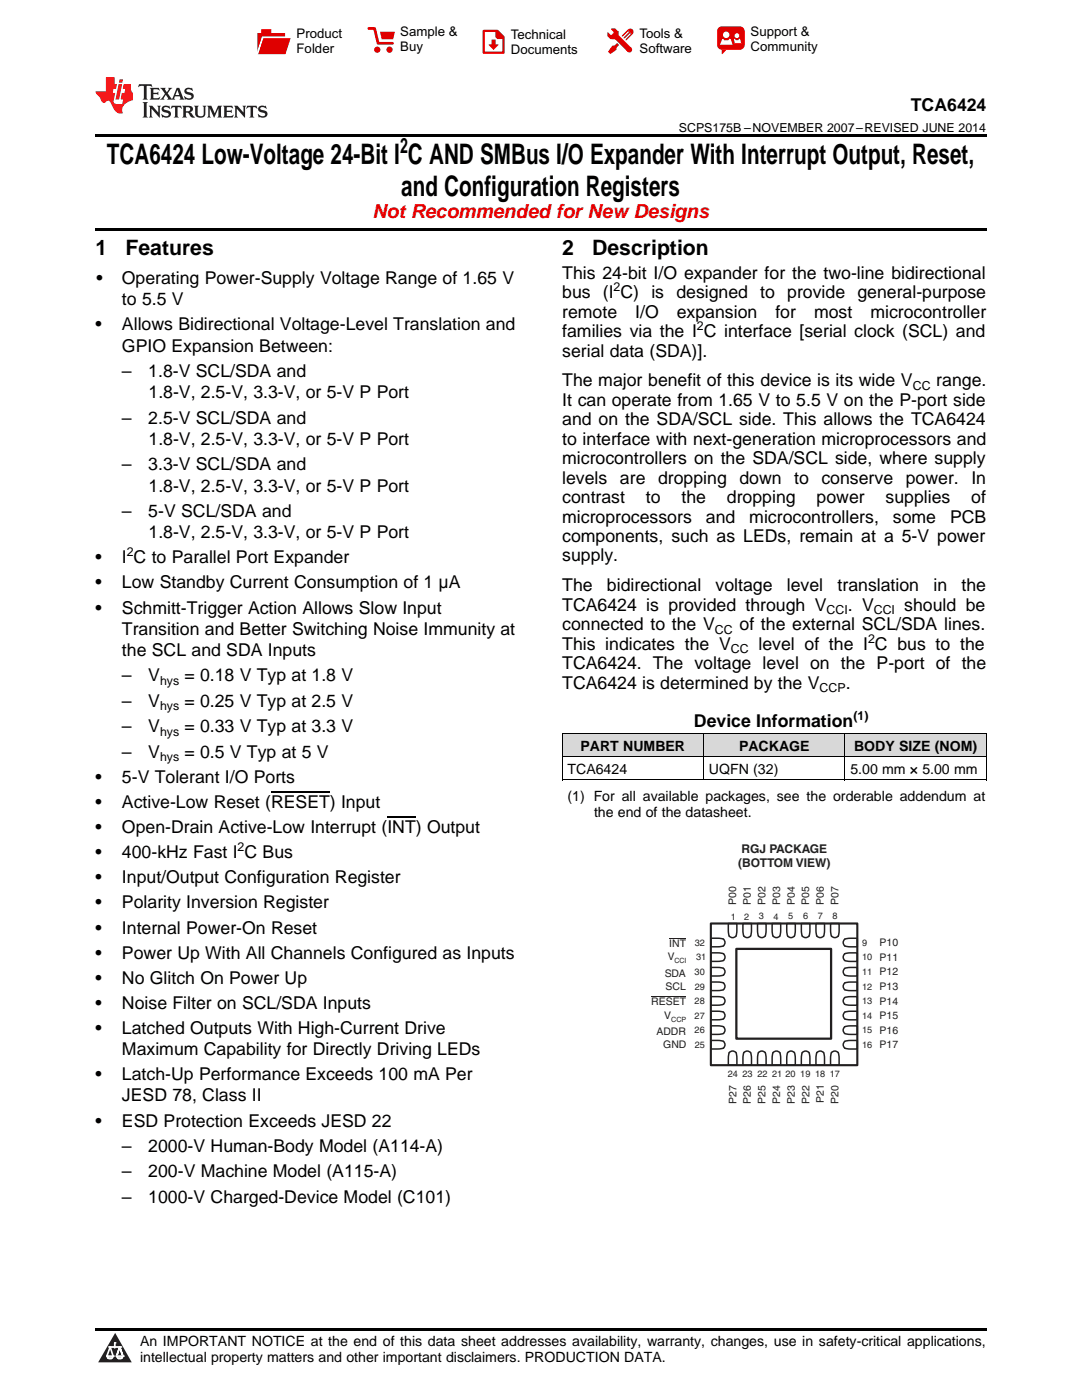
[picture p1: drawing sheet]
<svg xmlns="http://www.w3.org/2000/svg" width="216mm" height="279mm" viewBox="0 0 216 279" stroke-linecap="round" stroke-linejoin="round" font-family="sans-serif">
<defs><g id="words">
<g font-size="5.6">
<text x="21.3" y="32.8">TCA6424 Low-Voltage 24-Bit I C AND SMBus I/O Expander With Interrupt Output, Reset,</text>
<text x="80.1" y="39.2">and Configuration Registers</text>
</g>
<g font-size="4.2">
<text x="79.8" y="30.6">2</text>
<text x="19" y="51">1</text>
<text x="25" y="51">Features</text>
<text x="112.2" y="51">2</text>
<text x="118.2" y="51">Description</text>
</g>
<text font-size="3.9" fill="#f00" x="74.3" y="43.4">Not Recommended for New Designs</text>
<g font-size="3.5">
<text x="181.8" y="22.2">TCA6424</text>
<text x="19.2" y="56.7">•</text>
<text x="24.3" y="56.7">Operating Power-Supply Voltage Range of 1.65 V</text>
<text x="112.2" y="55.6">This 24-bit I/O expander for the two-line bidirectional</text>
<text x="112.2" y="59.5">bus (I C) is designed to provide general-purpose</text>
<text x="19" y="65.9">•</text>
<text x="24.3" y="60.9">to 5.5 V</text>
<text x="24.3" y="65.9">Allows Bidirectional Voltage-Level Translation and</text>
<text x="112.2" y="63.4">remote</text>
<text x="126.8" y="63.4">I/O</text>
<text x="135.1" y="63.4">expansion</text>
<text x="154.7" y="63.4">for</text>
<text x="162.4" y="63.4">most</text>
<text x="173.7" y="63.4">microcontroller</text>
<text x="24.3" y="70.2">GPIO Expansion Between:</text>
<text x="112.2" y="67.3">families via the I C interface [serial clock (SCL) and</text>
<text x="112.2" y="71.2">serial data (SDA)].</text>
<text x="24.3" y="75.2">–</text>
<text x="29.6" y="75.2">1.8-V SCL/SDA and</text>
<text x="112.2" y="77.1">The major benefit of this device is its wide V</text>
<text x="186.8" y="77.1">range.</text>
<text x="29.6" y="79.5">1.8-V, 2.5-V, 3.3-V, or 5-V P Port</text>
<text x="112.2" y="81">It can operate from 1.65 V to 5.5 V on the P-port side</text>
<text x="24.3" y="84.6">–</text>
<text x="29.6" y="84.6">2.5-V SCL/SDA and</text>
<text x="29.6" y="88.8">1.8-V, 2.5-V, 3.3-V, or 5-V P Port</text>
<text x="112.2" y="84.9">and on the SDA/SCL side. This allows the TCA6424</text>
<text x="112.2" y="88.8">to interface with next-generation microprocessors and</text>
<text x="24.3" y="93.9">–</text>
<text x="29.6" y="93.9">3.3-V SCL/SDA and</text>
<text x="112.2" y="92.6">microcontrollers on the SDA/SCL side, where supply</text>
<text x="29.6" y="98.1">1.8-V, 2.5-V, 3.3-V, or 5-V P Port</text>
<text x="112.2" y="96.5">levels</text>
<text x="112.2" y="100.4">contrast</text>
<text x="123.7" y="96.5">are</text>
<text x="128.9" y="100.4">to</text>
<text x="131.3" y="96.5">dropping</text>
<text x="136" y="100.4">the</text>
<text x="145.1" y="100.4">dropping</text>
<text x="147.5" y="96.5">down</text>
<text x="158.5" y="96.5">to</text>
<text x="162.9" y="100.4">power</text>
<text x="163.9" y="96.5">conserve</text>
<text x="176.7" y="100.4">supplies</text>
<text x="180.7" y="96.5">power.</text>
<text x="193.8" y="100.4">of</text>
<text x="193.8" y="96.5">In</text>
<text x="24.3" y="103.2">–</text>
<text x="29.6" y="103.2">5-V SCL/SDA and</text>
<text x="29.6" y="107.4">1.8-V, 2.5-V, 3.3-V, or 5-V P Port</text>
<text x="112.2" y="104.3">microprocessors</text>
<text x="140.8" y="104.3">and</text>
<text x="149.5" y="104.3">microcontrollers,</text>
<text x="178.2" y="104.3">some</text>
<text x="189.6" y="104.3">PCB</text>
<text x="19" y="112.4">•</text>
<text x="24.3" y="112.4">I C to Parallel Port Expander</text>
<text x="112.2" y="108.2">components, such as LEDs, remain at a 5-V power</text>
<text x="112.2" y="112">supply.</text>
<text x="19" y="117.4">•</text>
<text x="24.3" y="117.4">Low Standby Current Consumption of 1 μA</text>
<text x="112.2" y="118">The</text>
<text x="121.1" y="118">bidirectional</text>
<text x="142.8" y="118">voltage</text>
<text x="157" y="118">level</text>
<text x="167.1" y="118">translation</text>
<text x="186.3" y="118">in</text>
<text x="191.9" y="118">the</text>
<text x="19" y="122.4">•</text>
<text x="24.3" y="122.4">Schmitt-Trigger Action Allows Slow Input</text>
<text x="112.2" y="121.9">TCA6424 is provided through V</text>
<text x="112.2" y="125.8">connected to the V</text>
<text x="147.6" y="125.8">of the external SCL/SDA lines.</text>
<text x="169.2" y="121.9">. V</text>
<text x="180.4" y="121.9">should be</text>
<text x="24.3" y="126.7">Transition and Better Switching Noise Immunity at</text>
<text x="24.3" y="130.9">the SCL and SDA Inputs</text>
<text x="112.2" y="129.6">This indicates the V</text>
<text x="151.3" y="129.6">level of the I C bus to the</text>
<text x="24.3" y="136">–</text>
<text x="29.6" y="136">V</text>
<text x="36.8" y="136">= 0.18 V Typ at 1.8 V</text>
<text x="112.2" y="133.5">TCA6424. The voltage level on the P-port of the</text>
<text x="112.2" y="137.4">TCA6424 is determined by the V</text>
<text x="168.8" y="137.4">.</text>
<text x="24.3" y="141.1">–</text>
<text x="29.6" y="141.1">V</text>
<text x="36.8" y="141.1">= 0.25 V Typ at 2.5 V</text>
<text x="24.3" y="146.2">–</text>
<text x="29.6" y="146.2">V</text>
<text x="36.8" y="146.2">= 0.33 V Typ at 3.3 V</text>
<text x="138.5" y="145.1">Device Information</text>
<text x="24.3" y="151.2">–</text>
<text x="29.6" y="151.2">V</text>
<text x="36.8" y="151.2">= 0.5 V Typ at 5 V</text>
<text x="19" y="156.2">•</text>
<text x="19" y="161.3">•</text>
<text x="24.3" y="156.2">5-V Tolerant I/O Ports</text>
<text x="24.3" y="161.3">Active-Low Reset (RESET) Input</text>
<text x="19" y="166.3">•</text>
<text x="24.3" y="166.3">Open-Drain Active-Low Interrupt (INT) Output</text>
<text x="19" y="171.3">•</text>
<text x="24.3" y="171.3">400-kHz Fast I C Bus</text>
<text x="19" y="176.3">•</text>
<text x="24.3" y="176.3">Input/Output Configuration Register</text>
<text x="19" y="181.3">•</text>
<text x="24.3" y="181.3">Polarity Inversion Register</text>
<text x="19" y="186.3">•</text>
<text x="19" y="191.3">•</text>
<text x="24.3" y="186.3">Internal Power-On Reset</text>
<text x="24.3" y="191.3">Power Up With All Channels Configured as Inputs</text>
<text x="19" y="196.3">•</text>
<text x="24.3" y="196.3">No Glitch On Power Up</text>
<text x="19" y="201.3">•</text>
<text x="24.3" y="201.3">Noise Filter on SCL/SDA Inputs</text>
<text x="19" y="206.3">•</text>
<text x="24.3" y="206.3">Latched Outputs With High-Current Drive</text>
<text x="19" y="215.6">•</text>
<text x="24.3" y="210.6">Maximum Capability for Directly Driving LEDs</text>
<text x="24.3" y="215.6">Latch-Up Performance Exceeds 100 mA Per</text>
<text x="24.3" y="219.8">JESD 78, Class II</text>
<text x="19" y="224.8">•</text>
<text x="24.3" y="224.8">ESD Protection Exceeds JESD 22</text>
<text x="24.3" y="229.9">–</text>
<text x="29.6" y="229.9">2000-V Human-Body Model (A114-A)</text>
<text x="24.3" y="235">–</text>
<text x="29.6" y="235">200-V Machine Model (A115-A)</text>
<text x="24.3" y="240.1">–</text>
<text x="29.6" y="240.1">1000-V Charged-Device Model (C101)</text>
</g>
<g font-size="2.8">
<text x="115.8" y="149.8">PART NUMBER</text>
<text x="147.5" y="149.8">PACKAGE</text>
<text x="170.4" y="149.8">BODY SIZE (NOM)</text>
<text x="113.2" y="154.4">TCA6424</text>
<text x="141.5" y="154.4">UQFN (32)</text>
<text x="169.7" y="154.4">5.00 mm × 5.00 mm</text>
<text x="113.2" y="159.9">(1) For all available packages, see the orderable addendum at</text>
<text x="118.5" y="163.1">the end of the datasheet.</text>
<text x="27.9" y="268.6">An IMPORTANT NOTICE at the end of this data sheet addresses availability, warranty, changes, use in safety-critical applications,</text>
<text x="27.9" y="271.8">intellectual property matters and other important disclaimers. PRODUCTION DATA.</text>
</g>
<g font-size="2.6">
<text x="59.2" y="7.6">Product</text>
<text x="59.2" y="10.6">Folder</text>
<text x="79.9" y="7.3">Sample &amp;</text>
<text x="79.9" y="10.2">Buy</text>
<text x="101.9" y="7.8">Technical</text>
<text x="101.9" y="10.8">Documents</text>
<text x="127.6" y="7.6">Tools &amp;</text>
<text x="127.6" y="10.6">Software</text>
<text x="149.8" y="7.2">Support &amp;</text>
<text x="149.8" y="10.2">Community</text>
</g>
<g font-size="2.5">
<text x="135.5" y="26.3">SCPS175B –NOVEMBER 2007–REVISED JUNE 2014</text>
<text x="122.4" y="58.1">2</text>
<text x="139.1" y="65.9">2</text>
<text x="182.1" y="77.8">CC</text>
<text x="25.3" y="111">2</text>
<text x="164.9" y="122.6">CCI</text>
<text x="174.3" y="122.6">CCI</text>
<text x="142.7" y="126.5">CC</text>
<text x="145.8" y="130.4">CC</text>
<text x="173.2" y="128.2">2</text>
<text x="31.9" y="136.7">hys</text>
<text x="31.9" y="141.8">hys</text>
<text x="163.5" y="138.1">CCP</text>
<text x="170.3" y="143.7">(1)</text>
<text x="31.9" y="146.9">hys</text>
<text x="31.9" y="151.9">hys</text>
<text x="47.4" y="169.9">2</text>
</g>
<g font-size="2.4" fill="#231f20">
<text x="147.3" y="173.1">(BOTTOM VIEW)</text>
<text x="147.9" y="170.2">RGJ PACKAGE</text>
</g>
<g font-size="2.1" fill="#231f20">
<text x="146.9" y="180.6" transform="rotate(-90 146.9 180.6)">P00</text>
<text x="149.8" y="180.6" transform="rotate(-90 149.8 180.6)">P01</text>
<text x="152.7" y="180.6" transform="rotate(-90 152.7 180.6)">P02</text>
<text x="155.7" y="180.6" transform="rotate(-90 155.7 180.6)">P03</text>
<text x="158.6" y="180.6" transform="rotate(-90 158.6 180.6)">P04</text>
<text x="161.5" y="180.6" transform="rotate(-90 161.5 180.6)">P05</text>
<text x="164.4" y="180.6" transform="rotate(-90 164.4 180.6)">P06</text>
<text x="167.3" y="180.6" transform="rotate(-90 167.3 180.6)">P07</text>
<text x="133.3" y="191.6">V</text>
<text x="133.5" y="189">INT</text>
<text x="175.5" y="188.8">P10</text>
<text x="175.5" y="191.8">P11</text>
<text x="132.6" y="194.9">SDA</text>
<text x="132.8" y="197.7">SCL</text>
<text x="175.5" y="197.6">P13</text>
<text x="175.5" y="194.7">P12</text>
<text x="129.9" y="200.6">RESET</text>
<text x="132.5" y="203.3">V</text>
<text x="175.5" y="203.4">P15</text>
<text x="175.5" y="200.5">P14</text>
<text x="131" y="206.6">ADDR</text>
<text x="132.3" y="209.2">GND</text>
<text x="175.5" y="209.2">P17</text>
<text x="175.5" y="206.3">P16</text>
<text x="146.9" y="220.3" transform="rotate(-90 146.9 220.3)">P27</text>
<text x="149.8" y="220.3" transform="rotate(-90 149.8 220.3)">P26</text>
<text x="152.8" y="220.3" transform="rotate(-90 152.8 220.3)">P25</text>
<text x="155.7" y="220.3" transform="rotate(-90 155.7 220.3)">P24</text>
<text x="158.6" y="220.3" transform="rotate(-90 158.6 220.3)">P23</text>
<text x="161.5" y="220.3" transform="rotate(-90 161.5 220.3)">P22</text>
<text x="164.4" y="220" transform="rotate(-90 164.4 220)">P21</text>
<text x="167.3" y="220.3" transform="rotate(-90 167.3 220.3)">P20</text>
</g>
<g font-size="1.8" fill="#231f20">
<text x="145.9" y="183.5">1</text>
<text x="148.5" y="183.5">2</text>
<text x="151.4" y="183.5">3</text>
<text x="154.4" y="183.5">4</text>
<text x="157.3" y="183.5">5</text>
<text x="160.2" y="183.5">6</text>
<text x="163.2" y="183.5">7</text>
<text x="166.1" y="183.5">8</text>
<text x="138.6" y="188.7">32</text>
<text x="138.9" y="191.6">31</text>
<text x="172" y="188.7">9</text>
<text x="172" y="191.7">10</text>
<text x="138.6" y="194.6">30</text>
<text x="138.6" y="197.5">29</text>
<text x="172" y="194.6">11</text>
<text x="172" y="197.5">12</text>
<text x="138.6" y="203.3">27</text>
<text x="138.6" y="200.4">28</text>
<text x="172" y="203.3">14</text>
<text x="172" y="200.4">13</text>
<text x="138.6" y="206.2">26</text>
<text x="138.6" y="209.1">25</text>
<text x="172" y="209.1">16</text>
<text x="172" y="206.2">15</text>
<text x="145.2" y="214.9">24</text>
<text x="148.2" y="214.9">23</text>
<text x="151.1" y="214.9">22 21</text>
<text x="156.7" y="214.9">20 19</text>
<text x="162.6" y="214.9">18</text>
<text x="165.6" y="214.9">17</text>
</g>
<g font-size="1.4" fill="#231f20">
<text x="134.6" y="192.2">CCI</text>
<text x="133.9" y="203.9">CCP</text>
</g>
</g></defs>
<g fill="#d8d8d8">
<path d="M112.2 146.4h28.2v4.7h-28.2z"/>
<path d="M140.4 146.4h28.2v4.7h-28.2z"/>
<path d="M168.6 146.4h28.2v4.7h-28.2z"/>
</g>
<path d="M23 266l3.3 5.9h-6.7z" fill="#231f20"/>
<path d="M21.3 270.6h1.3l-.4 .5h-.3a.54 .54 0 0 1-.6-.5z" fill-rule="evenodd" fill="#fff"/>
<path d="M21.3 270.6h1.3l-.4 .5h-.3a.54 .54 0 0 1-.6-.5z" fill="none" stroke="#231f20" stroke-width=".33"/>
<path d="M21.3 270.6l1.3 .1-.4 .4h-.5z" fill="none" stroke="#fff" stroke-width=".33"/>
<path d="M22.9 268.9h.1" fill="none" stroke="#fff" stroke-width=".33"/>
<path d="M22.9 268v.9z" fill="#fff"/>
<path d="M22.9 268v.9z" fill="none" stroke="#fff" stroke-width=".33"/>
<circle cx="22.9" cy="268" r=".17" fill="#fff"/>
<path d="M21.8 268.8h.1" fill="none" stroke="#fff" stroke-width=".33"/>
<path d="M21.8 268.8h2.3z" fill="#fff"/>
<path d="M21.8 268.8h2.3z" fill="none" stroke="#fff" stroke-width=".33"/>
<circle cx="24.1" cy="268.8" r=".17" fill="#fff"/>
<path d="M23.2 270.6h.1" fill="none" stroke="#fff" stroke-width=".33"/>
<path d="M23.9 268.8l-.7 1.8z" fill="#fff"/>
<path d="M23.9 268.8l-.7 1.8z" fill="none" stroke="#fff" stroke-width=".33"/>
<path d="M23.9 268.8l.7 1.8z" fill="#fff"/>
<path d="M23.9 268.8l.7 1.8z" fill="none" stroke="#fff" stroke-width=".33"/>
<path d="M24.5 270.6h.1" fill="none" stroke="#fff" stroke-width=".33"/>
<circle cx="21.3" cy="270.6" r=".17" fill="#fff"/>
<path d="M22 268.8l-.7 1.8z" fill="#fff"/>
<path d="M22 268.8l-.7 1.8z" fill="none" stroke="#fff" stroke-width=".33"/>
<path d="M22 268.8l.6 1.8z" fill="#fff"/>
<path d="M22 268.8l.6 1.8z" fill="none" stroke="#fff" stroke-width=".33"/>
<circle cx="22.6" cy="270.6" r=".17" fill="#fff"/>
<path d="M23.3 270.6h1.3a.64 .64 0 0 1-.7 .5 .64 .64 0 0 1-.6-.5z" fill-rule="evenodd" fill="#fff"/>
<path d="M23.3 270.6h1.3a.64 .64 0 0 1-.7 .5 .64 .64 0 0 1-.6-.5z" fill="none" stroke="#231f20" stroke-width=".33"/>
<path d="M23.3 270.6h1.3l-.5 .5h-.5z" fill="none" stroke="#fff" stroke-width=".33"/>
<path d="M23.2 270.6h.1" fill="none" stroke="#fff" stroke-width=".33"/>
<circle cx="24.6" cy="270.6" r=".17" fill="#fff"/>
<path d="M19 26.8h177.8v.6h-177.8zM19 45.4h177.8v.6h-177.8zM112.2 155.7h.1zM168.5 155.7h.1zM196.7 155.7h.1zM19 265.1h177.8v.5h-177.8z" fill="#000"/>
<path d="M141.8 184.3h29.3v28.3h-29.3z" fill="none" stroke="#231f20" stroke-width=".42"/>
<path d="M129.9 198.9h7M133.5 187.3h3.4" fill="none" stroke="#231f20" stroke-width=".2"/>
<path d="M146.9 189.4h18.9v17.9h-18.9z" fill="none" stroke="#231f20" stroke-width=".45"/>
<g fill="none" stroke="#231f20" stroke-width=".3">
<path d="M141.8 190.2h1.8a.87 .87 0 0 1 1.1 .8 .87 .87 0 0 1-1.1 .9h-1.8zM141.8 193.1h1.7a.87 .87 0 0 1 1.2 .8 .87 .87 0 0 1-1.2 .9h-1.7zM141.8 196h1.7a.87 .87 0 0 1 1.2 .8 .87 .87 0 0 1-1.2 .9h-1.7zM141.8 198.9h1.7a.87 .87 0 0 1 1.2 .9 .87 .87 0 0 1-1.2 .8h-1.7zM141.8 187.2l1.7 .1a.87 .87 0 0 1 1.2 .8 .87 .87 0 0 1-1.2 .8l-1.7 .1zM145.3 184.3h1.7v1.7a.87 .87 0 0 1-.8 1.1 .87 .87 0 0 1-.9-1.1zM148.2 184.3h1.7v1.7a.87 .87 0 0 1-.8 1.1 .87 .87 0 0 1-.8-1.1zM151.2 184.3h1.7v1.7a.87 .87 0 0 1-.9 1.1 .87 .87 0 0 1-.8-1.1zM154.1 184.3h1.7v1.7a.87 .87 0 0 1-.9 1.1 .87 .87 0 0 1-.8-1.1zM158.5 186.8a.88 .88 0 0 1-1.1 .2 .88 .88 0 0 1-.4-1v-1.7h1.7v1.7l-.2 .8M159.9 184.3h1.7v1.7a.87 .87 0 0 1-.8 1.1 .87 .87 0 0 1-.9-1.1zM162.8 184.3h1.7v1.7a.87 .87 0 0 1-.8 1.1 .87 .87 0 0 1-.9-1.1z"/>
<path d="M165.7 184.3h1.7v1.7a.87 .87 0 0 1-.8 1.1 .87 .87 0 0 1-.9-1.1zM168.5 199.1l.9-.2h1.7v1.7h-1.7a.88 .88 0 0 1-1-.4 .88 .88 0 0 1 .1-1.1zM168.5 196.2l.9-.2h1.7v1.7h-1.7a.88 .88 0 0 1-1-.4 .88 .88 0 0 1 .1-1.1zM168.5 193.3l.9-.2h1.7v1.7h-1.7a.88 .88 0 0 1-1-.5 .88 .88 0 0 1 .1-1zM168.5 190.4l.9-.2h1.7v1.7h-1.7a.88 .88 0 0 1-1-.5 .88 .88 0 0 1 .1-1zM168.5 187.4l.9-.1 1.7-.1v1.8l-1.7-.1a.88 .88 0 0 1-1-.4 .88 .88 0 0 1 .1-1.1zM141.8 201.8h1.7a.87 .87 0 0 1 1.2 .9 .87 .87 0 0 1-1.2 .8h-1.7zM141.8 207.6l1.7 .1a.87 .87 0 0 1 1.2 .8 .87 .87 0 0 1-1.2 .8l-1.7 .1zM144.4 206.2l-.9 .2h-1.7v-1.7h1.7a.88 .88 0 0 1 1.1 .5 .88 .88 0 0 1-.2 1M145.5 210a.88 .88 0 0 1 1.1-.1 .88 .88 0 0 1 .4 1v1.7h-1.7v-1.7zM148.4 210.1l-.1 .8-.1 1.7h1.8l-.1-1.7a.88 .88 0 0 0-.4-1 .88 .88 0 0 0-1.1 .2M151.3 210.1a.88 .88 0 0 1 1.1-.2 .88 .88 0 0 1 .5 1v1.7h-1.7v-1.7z"/>
<path d="M154.3 210.1a.88 .88 0 0 1 1-.2 .88 .88 0 0 1 .5 1v1.7h-1.7v-1.7zM157.2 210.1a.88 .88 0 0 1 1.1-.2 .88 .88 0 0 1 .4 1v1.7h-1.7v-1.7zM160.1 210.1a.88 .88 0 0 1 1.1-.2 .88 .88 0 0 1 .4 1v1.7h-1.7v-1.7zM163 210.1a.88 .88 0 0 1 1.1-.2 .88 .88 0 0 1 .4 1v1.7h-1.7v-1.7zM165.9 210.1a.88 .88 0 0 1 1.1-.2 .88 .88 0 0 1 .4 1v1.7h-1.7v-1.7zM168.5 204.9l.9-.2h1.7v1.7h-1.7a.88 .88 0 0 1-1-.4 .88 .88 0 0 1 .1-1.1zM168.5 207.8l.9-.1 1.7-.1v1.8l-1.7-.1a.88 .88 0 0 1-1-.4 .88 .88 0 0 1 .1-1.1zM168.6 202a.88 .88 0 0 0-.2 1.1 .88 .88 0 0 0 1 .4h1.7v-1.7h-1.7l-.9 .2"/>
</g>
<path d="M112.2 155.7h84.6M112.2 151h84.6M112.2 146.3h84.6M112.2 146.4v9.3M140.4 146.4v9.3M168.6 146.4v9.3M196.8 146.4v9.3" fill="none" stroke="#000" stroke-width=".2"/>
<path d="M27.7 16.8l-.1 .6 .6-.3 .5 .1v.1v2.2l-.2 .4h1l-.2-.4v-2.2v-.1l.5-.1 .6 .3-.2-.6zM29.9 17.5l.2 .4v1.6l-.2 .4h1.9l.1-.6a1.09 1.09 0 0 1-1.3 .1v-.6h.6l.4 .2v-.7l-.2 .2h-.8v-.5l.2-.2a1.01 1.01 0 0 1 1 .3l-.1-.6zM32 17.5l.9 1.2-1 1.2h.9l-.2-.2 .5-.8 .5 .8-.3 .2h1.7l-.2-.2 .1-.5h1l.1 .5-.2 .2h1l-.3-.4-.7-2h-.5l-1 2.2-.8-1.1 .9-1.1h-.9l.2 .2-.4 .7-.4-.6 .2-.3zM35.4 17.9l.4 1.1h-.8zM37 17.7a.66 .66 0 0 0-.2 .7 .66 .66 0 0 0 .6 .5l.7 .1 .1 .3a.8 .8 0 0 1-.7 .3 .8 .8 0 0 1-.7-.5l.1 .8 .2-.1a.94 .94 0 0 0 1.1 0 .94 .94 0 0 0 .4-.9 1.48 1.48 0 0 0-1.3-.6v-.4a1.1 1.1 0 0 1 1.2 .2l-.2-.6-.2 .1-.5-.1zM28.5 20.4l.2 .4v2.3l-.2 .4h1l-.2-.4v-2.3l.2-.4zM29.7 21.1l.2 .4v1.6l-.2 .4h.8l-.3-.4 .1-1.4 1.6 1.8v-2l.2-.4h-.7l.2 .2v1.1l-1.2-1.3zM32.5 21.2a.66 .66 0 0 0-.2 .8 .66 .66 0 0 0 .6 .4l.6 .2 .2 .2a.8 .8 0 0 1-.8 .4 .8 .8 0 0 1-.7-.5l.2 .8 .2-.2a.94 .94 0 0 0 1 .1 .94 .94 0 0 0 .5-.9 1.47 1.47 0 0 0-1.3-.6l-.1-.4a1.1 1.1 0 0 1 1.3 .2l-.2-.6-.2 .1-.5-.1zM34.3 21.1l-.2 .6a.64 .64 0 0 1 .8-.3v1.7l-.2 .4h1l-.3-.4 .1-1.7a.66 .66 0 0 1 .8 .3l-.2-.6zM36.3 21.1l.3 .4v1.6l-.3 .4h1l-.2-.3v-.7h.5l.1 .2a.8 .8 0 0 0 1.2 .6l-1-.9a.62 .62 0 0 0 .6-.6 .62 .62 0 0 0-.6-.7zM37.1 21.4h.1a.48 .48 0 0 1 .6 .1 .48 .48 0 0 1 .1 .5l-.2 .2h-.6zM38.7 21.1l.2 .2a2.29 2.29 0 0 0 .4 2 1.05 1.05 0 0 0 1.7-.7v-1.3l.2-.2h-.8l.2 .4v1.1a.61 .61 0 0 1-.6 .6 .61 .61 0 0 1-.6-.6v-1.1l.3-.4zM41.3 21.1l.3 .4v1.6l-.3 .4h.8l-.2-.4v-1.5l.8 1.9 .9-1.9v1.5l-.2 .4h.9l-.2-.4v-1.6l.2-.4h-.8l-.7 1.5-.6-1.5zM44.5 21.1l.2 .4v1.6l-.2 .4h1.9l.2-.6a1.1 1.1 0 0 1-1.4 .1v-.6h.6l.4 .1v-.6l-.2 .2h-.8v-.6l.2-.1a1.02 1.02 0 0 1 1.1 .3l-.2-.6zM46.7 21.1l.2 .4v1.6l-.2 .4h.8l-.3-.4 .1-1.4 1.6 1.8v-2l.2-.4h-.7l.2 .2v1.1l-1.2-1.3zM49.3 21.1l-.1 .6a.64 .64 0 0 1 .8-.3v1.7l-.3 .4h1l-.2-.4v-1.7a.66 .66 0 0 1 .8 .3l-.1-.6zM51.7 21.2a.66 .66 0 0 0-.2 .8 .66 .66 0 0 0 .7 .4l.6 .2 .1 .2a.8 .8 0 0 1-.7 .4 .8 .8 0 0 1-.7-.5l.1 .8 .2-.2a.94 .94 0 0 0 1.1 .1 .94 .94 0 0 0 .4-.9 1.48 1.48 0 0 0-1.2-.6l-.1-.4a1.1 1.1 0 0 1 1.2 .2l-.2-.6-.1 .1-.6-.1z" fill="#231f20"/>
<path d="M21.1 15.4v2.8h-2v.4l.9 1a.96 .96 0 0 0 1 .9 .59 .59 0 0 1 .5-.4 .59 .59 0 0 1 .5 .3l.4 .8a1.61 1.61 0 0 0 2.1 1.4 1.63 1.63 0 0 1 1.1-2.3l.9-.3v-1.5a1.6 1.6 0 0 1-.4-1.7h-1.4l-.2 .9h.5l-.2 .8h-.5l-.2 1v.3l.5 .1-.2 .9h-.7a.74 .74 0 0 1-1-.7l.3-1.6h-.5l.2-.8h.5l.1-.9h-.4v-1.4zM23.7 16.8l-.7 3.1h.8l.6-3.1zM23.8 15.8l-.1 .7h.7l.2-.7z" fill="#ee1d23"/>
<g fill="#d60000">
<path d="M52.1 5.8h2v.8h2.8v4.2h-5.5v-4.2h.7z" fill-rule="evenodd"/>
<path d="M52.4 7.5h5.6l-1 3.3h-5.6z" fill-rule="evenodd"/>
</g>
<path d="M52.4 7.4h5.7l-.1 .1h-5.5l-1.1 3.3z" fill-rule="evenodd" fill="#fff"/>
<path d="M52.4 7.4h5.7l-.1 .1h-5.5l-1.1 3.3z" fill="none" stroke="#fff" stroke-width=".2"/>
<path d="M73.6 5.7h1.1l.7 2.9h2.9" fill="none" stroke="#d60000" stroke-width=".55"/>
<g fill="#d60000">
<path d="M75.8 6.3h3l-.4 1.6h-2.2z" fill-rule="evenodd"/>
<circle cx="75.3" cy="9.9" r=".62"/>
<circle cx="77.7" cy="9.9" r=".62"/>
</g>
<path d="M96.5 6.2h2.7l1.3 1.2v3.1h-4z" fill="none" stroke="#d60000" stroke-width=".44"/>
<g fill="#d60000">
<path d="M98.1 7.9h.8v1h.5l-.9 1.1-1-1v-.1h.6z" fill-rule="evenodd"/>
<path d="M98.9 6.2h.3l1.3 1.2v.4h-1.3l-.3-.4z" fill-rule="evenodd"/>
<path d="M121.9 5.7h.8l.7 .6 .1 .7 2.5 2.5-.8 .8-2.3-2.3-1.1-.2-.6-.6v-.8l.7 .6 .5-.4v-.2l-.5-.5z" fill-rule="evenodd"/>
<path d="M122.2 9.1h.4l.5-.5 .4 .4-.5 .5v.4l-1.2 .9-.5-.5z" fill-rule="evenodd"/>
<path d="M125.3 5.9a.67 .67 0 0 1 .9 0 .67 .67 0 0 1 0 .9z" fill-rule="evenodd"/>
<path d="M125.3 5.9l.9 .9-1.2 1.2h-.2v-.2l1-.9v-.2h-.2l-.9 1h-.2v-.2l.9-1 .1-.2h-.3l-.9 1h-.2v-.2z" fill-rule="evenodd"/>
<circle cx="125.6" cy="9.9" r=".54"/>
</g>
<path d="M123.3 6.3v.7" fill="none" stroke="#d60000" stroke-width=".2"/>
<g fill="#d60000">
<path d="M143.4 5.5l.6-.2h3.6a.95 .95 0 0 1 1 .9v2.8a.95 .95 0 0 1-1 .9h-3.6a.95 .95 0 0 1-.9-.9v-2.8z" fill-rule="evenodd"/>
<path d="M144 9.9h.9l-.7 .9h-.2z" fill-rule="evenodd"/>
</g>
<g fill="#fff">
<path d="M146.6 8.6h1.3z"/>
<path d="M144.1 7.8h.3l.1 .2h.8l.2-.2h.3l.4 1.1h-2.5z" fill-rule="evenodd"/>
<path d="M146.4 7.8h.3l.1 .2h.5l.2-.2h.2l.2 .8h-1.3z" fill-rule="evenodd"/>
<circle cx="144.9" cy="6.9" r=".65"/>
<circle cx="147" cy="7.1" r=".48"/>
</g>
<path d="M54.1 158.1h11.7M77.3 163.1h5.7" fill="none" stroke="#000" stroke-width=".25"/>
<use href="#words"/>
</svg>
